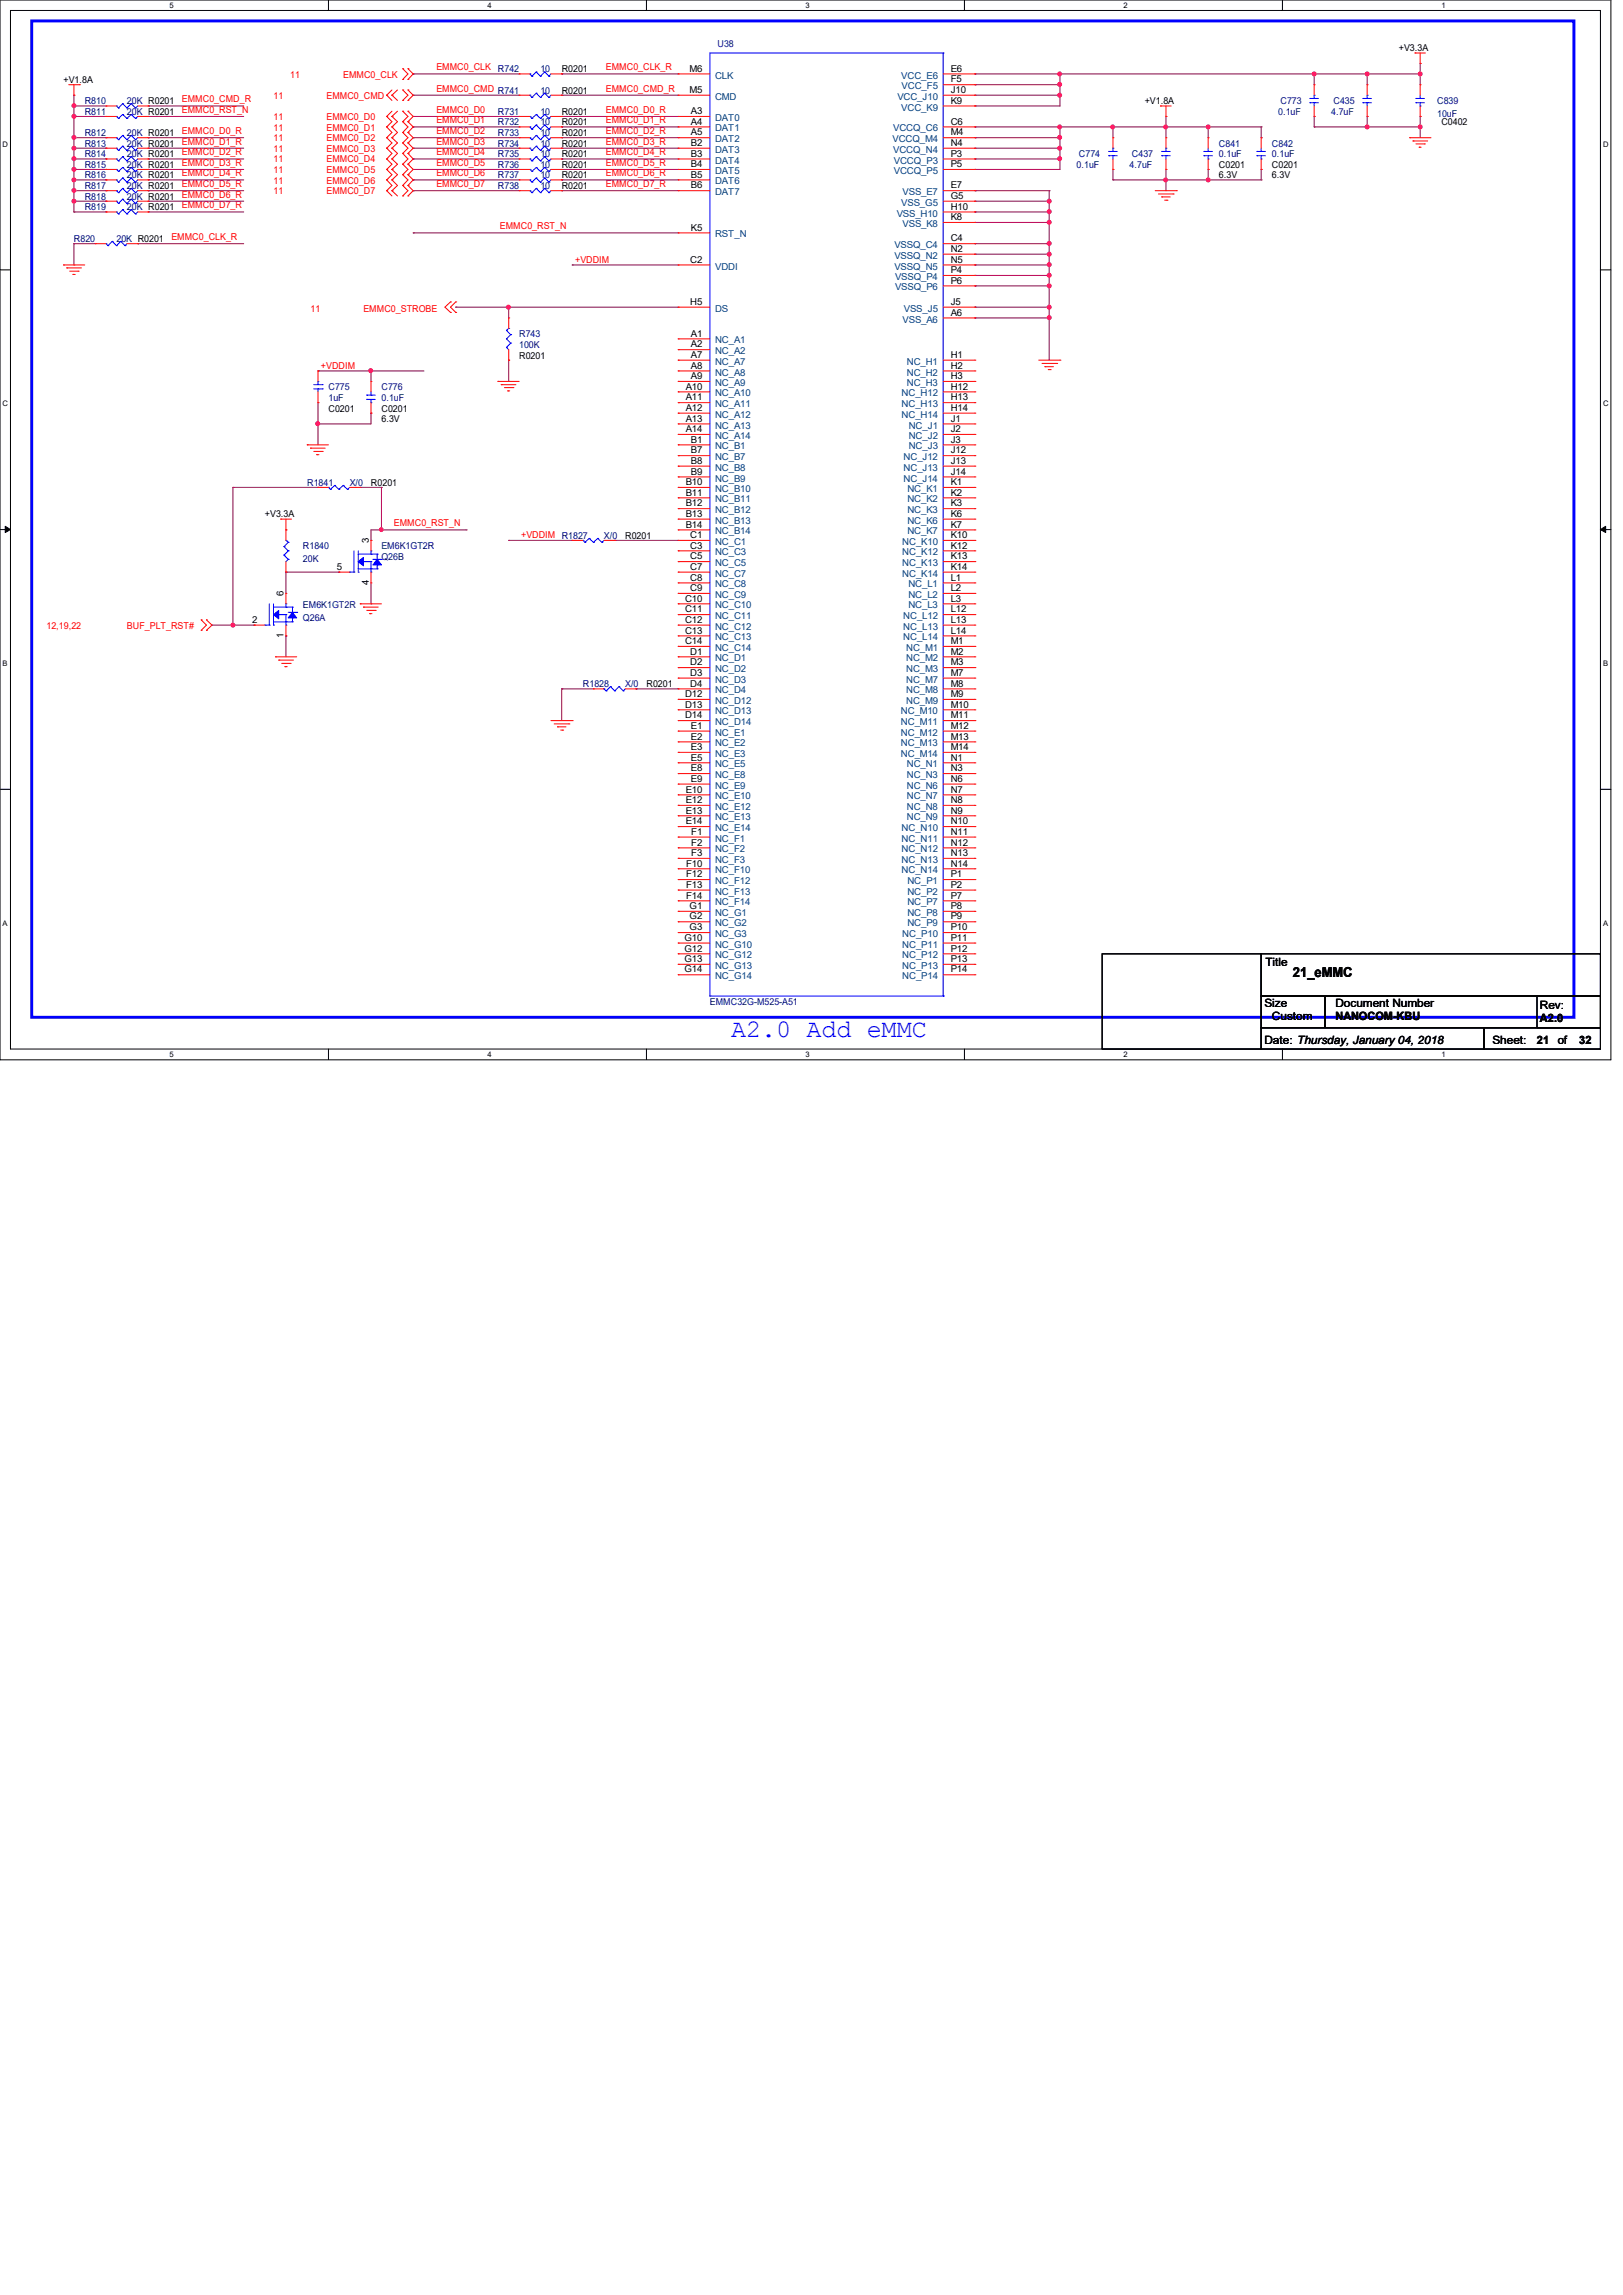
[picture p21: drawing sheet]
<svg xmlns="http://www.w3.org/2000/svg" width="210mm" height="297mm" viewBox="0 0 210 297" stroke-linecap="round" stroke-linejoin="round" font-family="sans-serif">
<defs><g id="words">
<text font-size="3.3" fill="#00f" x="94.6" y="134.2">A2.0 Add eMMC</text>
<text font-size="1.8" x="167.3" y="126.5">21_eMMC</text>
<g font-size="1.5">
<text x="163.7" y="125.1">Title</text>
<text x="163.6" y="130.3">Size</text>
<text x="172.8" y="130.3">Document Number</text>
<text x="199.3" y="130.6">Rev:</text>
<text x="163.6" y="135.1">Date: Thursday, January 04, 2018</text>
<text x="164.6" y="132">Custom</text>
<text x="172.8" y="132">NANOCOM-KBU</text>
<text x="193.1" y="135.1">Sheet:</text>
<text x="198.9" y="135.1">21</text>
<text x="199.3" y="132.2">A2.0</text>
<text x="201.6" y="135.1">of</text>
<text x="204.3" y="135.1">32</text>
</g>
<g font-size="1.2">
<text x="8.2" y="10.7">+V1.8A</text>
<text x="72.7" y="9.4">R0201</text>
<text x="89.2" y="9.3">M6</text>
<text x="123" y="9.3">E6</text>
<text x="123" y="10.7">F5</text>
<text x="181" y="6.6">+V3.3A</text>
<text x="72.7" y="14.9">R0201</text>
<text x="72.7" y="12.1">R0201</text>
<text x="72.7" y="16.2">R0201</text>
<text x="72.7" y="17.6">R0201</text>
<text x="89.2" y="12">M5</text>
<text x="89.4" y="17.5">A5</text>
<text x="89.4" y="16.1">A4</text>
<text x="89.4" y="14.8">A3</text>
<text x="123" y="12">J10</text>
<text x="123" y="13.4">K9</text>
<text x="123" y="16.1">C6</text>
<text x="123" y="17.5">M4</text>
<text x="148.1" y="13.5">+V1.8A</text>
<text x="186.5" y="16.2">C0402</text>
<text x="72.7" y="19">R0201</text>
<text x="72.7" y="20.3">R0201</text>
<text x="72.7" y="21.7">R0201</text>
<text x="72.7" y="23.1">R0201</text>
<text x="89.4" y="23">B5</text>
<text x="89.4" y="21.6">B4</text>
<text x="89.4" y="20.3">B3</text>
<text x="89.4" y="18.9">B2</text>
<text x="123" y="18.9">N4</text>
<text x="123" y="20.3">P3</text>
<text x="123" y="21.6">P5</text>
<text x="157.7" y="21.7">C0201</text>
<text x="157.7" y="23.1">6.3V</text>
<text x="164.6" y="21.7">C0201</text>
<text x="164.6" y="23.1">6.3V</text>
<text x="72.7" y="24.4">R0201</text>
<text x="89.4" y="24.4">B6</text>
<text x="89.4" y="29.8">K5</text>
<text x="123" y="24.4">E7</text>
<text x="123" y="25.7">G5</text>
<text x="123" y="27.1">H10</text>
<text x="123" y="28.5">K8</text>
<text x="89.3" y="34">C2</text>
<text x="123" y="31.2">C4</text>
<text x="123" y="32.6">N2</text>
<text x="123" y="34">N5</text>
<text x="123" y="35.3">P4</text>
<text x="89.3" y="39.5">H5</text>
<text x="123" y="40.9">A6</text>
<text x="123" y="36.7">P6</text>
<text x="123" y="39.5">J5</text>
<text x="67.2" y="46.4">R0201</text>
<text x="89.4" y="43.6">A1</text>
<text x="89.4" y="45">A2</text>
<text x="89.4" y="46.3">A7</text>
<text x="89.4" y="47.7">A8</text>
<text x="123" y="47.7">H2</text>
<text x="123" y="46.3">H1</text>
<text x="42.5" y="53.3">C0201</text>
<text x="49.4" y="53.3">C0201</text>
<text x="88.7" y="50.4">A10</text>
<text x="88.7" y="51.8">A11</text>
<text x="88.7" y="53.2">A12</text>
<text x="89.4" y="49.1">A9</text>
<text x="123" y="53.2">H14</text>
<text x="123" y="51.8">H13</text>
<text x="123" y="50.4">H12</text>
<text x="123" y="49.1">H3</text>
<text x="49.4" y="54.6">6.3V</text>
<text x="88.7" y="54.6">A13</text>
<text x="88.7" y="55.9">A14</text>
<text x="89.4" y="57.3">B1</text>
<text x="89.4" y="58.7">B7</text>
<text x="123" y="58.7">J12</text>
<text x="123" y="57.3">J3</text>
<text x="123" y="55.9">J2</text>
<text x="123" y="54.6">J1</text>
<text x="48" y="62.9">R0201</text>
<text x="88.7" y="62.8">B10</text>
<text x="88.7" y="64.1">B11</text>
<text x="88.7" y="65.5">B12</text>
<text x="89.4" y="60">B8</text>
<text x="89.4" y="61.4">B9</text>
<text x="123" y="65.5">K3</text>
<text x="123" y="64.1">K2</text>
<text x="123" y="62.8">K1</text>
<text x="123" y="61.4">J14</text>
<text x="123" y="60">J13</text>
<text x="34.3" y="67">+V3.3A</text>
<text x="47.7" y="70.3" transform="rotate(-90 47.7 70.3)">3</text>
<text x="80.9" y="69.7">R0201</text>
<text x="88.7" y="66.9">B13</text>
<text x="88.7" y="68.3">B14</text>
<text x="89.3" y="69.6">C1</text>
<text x="89.3" y="71">C3</text>
<text x="123" y="71">K12</text>
<text x="123" y="69.6">K10</text>
<text x="123" y="68.3">K7</text>
<text x="123" y="66.9">K6</text>
<text x="36.7" y="77.2" transform="rotate(-90 36.7 77.2)">6</text>
<text x="43.6" y="73.7">5</text>
<text x="47.7" y="75.7" transform="rotate(-90 47.7 75.7)">4</text>
<text x="88.6" y="77.9">C10</text>
<text x="89.3" y="72.4">C5</text>
<text x="89.3" y="73.7">C7</text>
<text x="89.3" y="75.1">C8</text>
<text x="89.3" y="76.5">C9</text>
<text x="123" y="77.9">L3</text>
<text x="123" y="76.5">L2</text>
<text x="123" y="75.1">L1</text>
<text x="123" y="73.7">K14</text>
<text x="123" y="72.4">K13</text>
<text x="32.6" y="80.6">2</text>
<text x="36.7" y="82.5" transform="rotate(-90 36.7 82.5)">1</text>
<text x="88.6" y="79.2">C11</text>
<text x="88.6" y="80.6">C12</text>
<text x="88.6" y="82">C13</text>
<text x="88.6" y="83.4">C14</text>
<text x="123" y="83.4">M1</text>
<text x="123" y="82">L14</text>
<text x="123" y="80.6">L13</text>
<text x="123" y="79.2">L12</text>
<text x="83.6" y="88.9">R0201</text>
<text x="89.3" y="84.7">D1</text>
<text x="89.3" y="86.1">D2</text>
<text x="89.3" y="87.5">D3</text>
<text x="89.3" y="88.9">D4</text>
<text x="123" y="88.9">M8</text>
<text x="123" y="87.5">M7</text>
<text x="123" y="86.1">M3</text>
<text x="123" y="84.7">M2</text>
<text x="88.6" y="90.2">D12</text>
<text x="88.6" y="91.6">D13</text>
<text x="88.6" y="93">D14</text>
<text x="89.4" y="94.3">E1</text>
<text x="89.4" y="95.7">E2</text>
<text x="123" y="95.7">M13</text>
<text x="123" y="94.3">M12</text>
<text x="123" y="93">M11</text>
<text x="123" y="91.6">M10</text>
<text x="123" y="90.2">M9</text>
<text x="89.4" y="97.1">E3</text>
<text x="89.4" y="98.4">E5</text>
<text x="89.4" y="99.8">E8</text>
<text x="89.4" y="101.2">E9</text>
<text x="123" y="101.2">N6</text>
<text x="123" y="99.8">N3</text>
<text x="123" y="98.4">N1</text>
<text x="123" y="97.1">M14</text>
<text x="88.7" y="102.6">E10</text>
<text x="88.7" y="103.9">E12</text>
<text x="88.7" y="105.3">E13</text>
<text x="88.7" y="106.7">E14</text>
<text x="123" y="106.7">N10</text>
<text x="123" y="105.3">N9</text>
<text x="123" y="103.9">N8</text>
<text x="123" y="102.6">N7</text>
<text x="88.8" y="112.1">F10</text>
<text x="88.8" y="113.5">F12</text>
<text x="89.4" y="108">F1</text>
<text x="89.4" y="109.4">F2</text>
<text x="89.4" y="110.8">F3</text>
<text x="123" y="113.5">P1</text>
<text x="123" y="112.1">N14</text>
<text x="123" y="110.8">N13</text>
<text x="123" y="109.4">N12</text>
<text x="123" y="108">N11</text>
<text x="88.8" y="114.9">F13</text>
<text x="88.8" y="116.3">F14</text>
<text x="89.2" y="117.6">G1</text>
<text x="89.2" y="119">G2</text>
<text x="123" y="119">P9</text>
<text x="123" y="117.6">P8</text>
<text x="123" y="116.3">P7</text>
<text x="123" y="114.9">P2</text>
<text x="88.6" y="121.7">G10</text>
<text x="88.6" y="123.1">G12</text>
<text x="88.6" y="124.5">G13</text>
<text x="88.6" y="125.9">G14</text>
<text x="89.2" y="120.4">G3</text>
<text x="123" y="125.9">P14</text>
<text x="123" y="124.5">P13</text>
<text x="123" y="123.1">P12</text>
<text x="123" y="121.7">P11</text>
<text x="123" y="120.4">P10</text>
</g>
<g font-size="1.2" fill="#f00">
<text x="37.5" y="10">11</text>
<text x="44.4" y="10">EMMC0_CLK</text>
<text x="56.5" y="11.9">EMMC0_CMD R741</text>
<text x="56.5" y="9.1">EMMC0_CLK</text>
<text x="78.4" y="11.9">EMMC0_CMD_R</text>
<text x="78.4" y="9.1">EMMC0_CLK_R</text>
<text x="23.5" y="13.3">EMMC0_CMD_R</text>
<text x="23.5" y="14.6">EMMC0_RST_N</text>
<text x="23.5" y="17.4">EMMC0_D0_R</text>
<text x="35.4" y="15.5">11</text>
<text x="35.4" y="16.9">11</text>
<text x="35.4" y="12.8">11</text>
<text x="42.2" y="15.5">EMMC0_D0</text>
<text x="42.2" y="16.9">EMMC0_D1</text>
<text x="42.2" y="12.8">EMMC0_CMD</text>
<text x="56.5" y="17.4">EMMC0_D2</text>
<text x="56.5" y="14.6">EMMC0_D0</text>
<text x="56.5" y="16">EMMC0_D1</text>
<text x="78.4" y="14.6">EMMC0_D0_R</text>
<text x="78.4" y="17.4">EMMC0_D2_R</text>
<text x="78.4" y="16">EMMC0_D1_R</text>
<text x="23.5" y="18.7">EMMC0_D1_R</text>
<text x="23.5" y="22.8">EMMC0_D4_R</text>
<text x="23.5" y="20.1">EMMC0_D2_R</text>
<text x="23.5" y="21.5">EMMC0_D3_R</text>
<text x="35.4" y="18.3">11</text>
<text x="35.4" y="19.6">11</text>
<text x="35.4" y="21">11</text>
<text x="35.4" y="22.4">11</text>
<text x="35.4" y="23.7">11</text>
<text x="42.2" y="18.3">EMMC0_D2</text>
<text x="42.2" y="19.6">EMMC0_D3</text>
<text x="42.2" y="21">EMMC0_D4</text>
<text x="42.2" y="22.4">EMMC0_D5</text>
<text x="42.2" y="23.7">EMMC0_D6</text>
<text x="56.5" y="18.7">EMMC0_D3</text>
<text x="56.5" y="22.8">EMMC0_D6</text>
<text x="56.5" y="20.1">EMMC0_D4</text>
<text x="56.5" y="21.5">EMMC0_D5</text>
<text x="78.4" y="21.5">EMMC0_D5_R</text>
<text x="78.4" y="20.1">EMMC0_D4_R</text>
<text x="78.4" y="18.7">EMMC0_D3_R</text>
<text x="78.4" y="22.8">EMMC0_D6_R</text>
<text x="23.5" y="24.2">EMMC0_D5_R</text>
<text x="23.5" y="27">EMMC0_D7_R</text>
<text x="23.5" y="25.6">EMMC0_D6_R</text>
<text x="35.4" y="25.1">11</text>
<text x="42.2" y="25.1">EMMC0_D7</text>
<text x="56.5" y="24.2">EMMC0_D7</text>
<text x="64.7" y="29.7">EMMC0_RST_N</text>
<text x="78.4" y="24.2">EMMC0_D7_R</text>
<text x="22.2" y="31.1">EMMC0_CLK_R</text>
<text x="74.4" y="34">+VDDIM</text>
<text x="40.2" y="40.3">11</text>
<text x="47" y="40.3">EMMC0_STROBE</text>
<text x="41.5" y="47.8">+VDDIM</text>
<text x="51" y="68.1">EMMC0_RST_N</text>
<text x="67.4" y="69.7">+VDDIM R1827</text>
<text x="6" y="81.4">12,19,22</text>
<text x="16.4" y="81.4">BUF_PLT_RST#</text>
</g>
<g font-size="1.2" fill="#000080">
<text x="64.4" y="9.4">R742</text>
<text x="69.9" y="9.4">10</text>
<text x="92.8" y="6.1">U38</text>
<text x="11" y="13.5">R810</text>
<text x="11" y="17.6">R812</text>
<text x="11" y="14.9">R811</text>
<text x="16.4" y="13.5">20K R0201</text>
<text x="16.4" y="17.6">20K R0201</text>
<text x="16.4" y="14.9">20K R0201</text>
<text x="64.4" y="14.9">R731</text>
<text x="64.4" y="16.2">R732</text>
<text x="64.4" y="17.6">R733</text>
<text x="69.9" y="14.9">10</text>
<text x="69.9" y="12.1">10</text>
<text x="69.9" y="16.2">10</text>
<text x="69.9" y="17.6">10</text>
<text x="165.4" y="14.9">0.1uF</text>
<text x="165.7" y="13.5">C773</text>
<text x="172.2" y="14.9">4.7uF</text>
<text x="172.5" y="13.5">C435</text>
<text x="186" y="13.5">C839</text>
<text x="186" y="15.1">10uF</text>
<text x="11" y="20.3">R814</text>
<text x="11" y="23.1">R816</text>
<text x="11" y="19">R813</text>
<text x="11" y="21.7">R815</text>
<text x="16.4" y="20.3">20K R0201</text>
<text x="16.4" y="23.1">20K R0201</text>
<text x="16.4" y="19">20K R0201</text>
<text x="16.4" y="21.7">20K R0201</text>
<text x="64.4" y="19">R734</text>
<text x="64.4" y="20.3">R735</text>
<text x="64.4" y="21.7">R736</text>
<text x="64.4" y="23.1">R737</text>
<text x="69.9" y="19">10</text>
<text x="69.9" y="20.3">10</text>
<text x="69.9" y="21.7">10</text>
<text x="69.9" y="23.1">10</text>
<text x="139.3" y="21.7">0.1uF</text>
<text x="139.6" y="20.3">C774</text>
<text x="146.2" y="21.7">4.7uF</text>
<text x="146.5" y="20.3">C437</text>
<text x="157.7" y="19">C841</text>
<text x="157.7" y="20.3">0.1uF</text>
<text x="164.6" y="19">C842</text>
<text x="164.6" y="20.3">0.1uF</text>
<text x="11" y="24.4">R817</text>
<text x="11" y="27.2">R819</text>
<text x="11" y="25.8">R818</text>
<text x="16.4" y="24.4">20K R0201</text>
<text x="16.4" y="27.2">20K R0201</text>
<text x="16.4" y="25.8">20K R0201</text>
<text x="64.4" y="24.4">R738</text>
<text x="69.9" y="24.4">10</text>
<text x="9.6" y="31.3">R820</text>
<text x="15.1" y="31.3">20K R0201</text>
<text x="67.2" y="43.6">R743</text>
<text x="67.2" y="45">100K</text>
<text x="42.5" y="50.5">C775</text>
<text x="42.5" y="51.9">1uF</text>
<text x="49.4" y="50.5">C776</text>
<text x="49.4" y="51.9">0.1uF</text>
<text x="39.8" y="62.9">R1841</text>
<text x="45.3" y="62.9">X/0</text>
<text x="39.2" y="71.1">R1840</text>
<text x="49.4" y="71.1">EM6K1GT2R</text>
<text x="78.2" y="69.7">X/0</text>
<text x="39.2" y="72.7">20K</text>
<text x="49.4" y="72.4">Q26B</text>
<text x="39.2" y="80.4">Q26A</text>
<text x="39.2" y="78.7">EM6K1GT2R</text>
<text x="75.4" y="88.9">R1828</text>
<text x="80.9" y="88.9">X/0</text>
<text x="91.9" y="130">EMMC32G-M525-A51</text>
</g>
<g font-size="1.2" fill="#004080">
<text x="92.5" y="10.2">CLK</text>
<text x="116.6" y="10.2">VCC_E6</text>
<text x="116.7" y="11.6">VCC_F5</text>
<text x="92.5" y="17">DAT1</text>
<text x="92.5" y="15.7">DAT0</text>
<text x="92.5" y="12.9">CMD</text>
<text x="115.6" y="17">VCCQ_C6</text>
<text x="116.1" y="12.9">VCC_J10</text>
<text x="116.6" y="14.3">VCC_K9</text>
<text x="92.5" y="23.9">DAT6</text>
<text x="92.5" y="22.5">DAT5</text>
<text x="92.5" y="21.2">DAT4</text>
<text x="92.5" y="19.8">DAT3</text>
<text x="92.5" y="18.4">DAT2</text>
<text x="115.5" y="18.4">VCCQ_M4</text>
<text x="115.6" y="19.8">VCCQ_N4</text>
<text x="115.7" y="21.2">VCCQ_P3</text>
<text x="115.7" y="22.5">VCCQ_P5</text>
<text x="92.5" y="25.3">DAT7</text>
<text x="116" y="28">VSS_H10</text>
<text x="116.6" y="26.6">VSS_G5</text>
<text x="116.8" y="25.3">VSS_E7</text>
<text x="116.8" y="29.4">VSS_K8</text>
<text x="92.5" y="34.9">VDDI</text>
<text x="92.5" y="30.7">RST_N</text>
<text x="115.7" y="32.1">VSSQ_C4</text>
<text x="115.7" y="33.5">VSSQ_N2</text>
<text x="115.7" y="34.9">VSSQ_N5</text>
<text x="92.5" y="40.3">DS</text>
<text x="115.8" y="36.2">VSSQ_P4</text>
<text x="115.8" y="37.6">VSSQ_P6</text>
<text x="116.8" y="41.7">VSS_A6</text>
<text x="117" y="40.3">VSS_J5</text>
<text x="92.5" y="44.4">NC_A1</text>
<text x="92.5" y="45.8">NC_A2</text>
<text x="92.5" y="47.2">NC_A7</text>
<text x="117.3" y="47.2">NC_H1</text>
<text x="92.5" y="48.6">NC_A8</text>
<text x="92.5" y="50">NC_A9</text>
<text x="92.5" y="51.3">NC_A10</text>
<text x="92.5" y="52.7">NC_A11</text>
<text x="116.7" y="52.7">NC_H13</text>
<text x="116.7" y="51.3">NC_H12</text>
<text x="117.3" y="50">NC_H3</text>
<text x="117.3" y="48.6">NC_H2</text>
<text x="92.5" y="54.1">NC_A12</text>
<text x="92.5" y="55.5">NC_A13</text>
<text x="92.5" y="56.8">NC_A14</text>
<text x="92.5" y="58.2">NC_B1</text>
<text x="92.5" y="59.6">NC_B7</text>
<text x="116.7" y="54.1">NC_H14</text>
<text x="116.9" y="59.6">NC_J12</text>
<text x="117.6" y="58.2">NC_J3</text>
<text x="117.6" y="56.8">NC_J2</text>
<text x="117.6" y="55.5">NC_J1</text>
<text x="92.5" y="60.9">NC_B8</text>
<text x="92.5" y="62.3">NC_B9</text>
<text x="92.5" y="63.7">NC_B10</text>
<text x="92.5" y="65">NC_B11</text>
<text x="116.9" y="62.3">NC_J14</text>
<text x="116.9" y="60.9">NC_J13</text>
<text x="117.4" y="65">NC_K2</text>
<text x="117.4" y="63.7">NC_K1</text>
<text x="92.5" y="66.4">NC_B12</text>
<text x="92.5" y="67.8">NC_B13</text>
<text x="92.5" y="69.2">NC_B14</text>
<text x="92.5" y="70.5">NC_C1</text>
<text x="92.5" y="71.9">NC_C3</text>
<text x="116.8" y="71.9">NC_K12</text>
<text x="116.8" y="70.5">NC_K10</text>
<text x="117.4" y="69.2">NC_K7</text>
<text x="117.4" y="67.8">NC_K6</text>
<text x="117.4" y="66.4">NC_K3</text>
<text x="92.5" y="73.3">NC_C5</text>
<text x="92.5" y="74.6">NC_C7</text>
<text x="92.5" y="76">NC_C8</text>
<text x="92.5" y="77.4">NC_C9</text>
<text x="116.8" y="74.6">NC_K14</text>
<text x="116.8" y="73.3">NC_K13</text>
<text x="117.6" y="77.4">NC_L2</text>
<text x="117.6" y="76">NC_L1</text>
<text x="92.5" y="78.7">NC_C10</text>
<text x="92.5" y="80.1">NC_C11</text>
<text x="92.5" y="81.5">NC_C12</text>
<text x="92.5" y="82.9">NC_C13</text>
<text x="116.9" y="82.9">NC_L14</text>
<text x="116.9" y="81.5">NC_L13</text>
<text x="116.9" y="80.1">NC_L12</text>
<text x="117.6" y="78.7">NC_L3</text>
<text x="92.5" y="84.2">NC_C14</text>
<text x="92.5" y="85.6">NC_D1</text>
<text x="92.5" y="87">NC_D2</text>
<text x="92.5" y="88.3">NC_D3</text>
<text x="92.5" y="89.7">NC_D4</text>
<text x="117.3" y="89.7">NC_M8</text>
<text x="117.3" y="88.3">NC_M7</text>
<text x="117.3" y="87">NC_M3</text>
<text x="117.3" y="85.6">NC_M2</text>
<text x="117.3" y="84.2">NC_M1</text>
<text x="92.5" y="91.1">NC_D12</text>
<text x="92.5" y="92.5">NC_D13</text>
<text x="92.5" y="93.9">NC_D14</text>
<text x="92.5" y="95.2">NC_E1</text>
<text x="116.6" y="95.2">NC_M12</text>
<text x="116.6" y="93.9">NC_M11</text>
<text x="116.6" y="92.5">NC_M10</text>
<text x="117.3" y="91.1">NC_M9</text>
<text x="92.5" y="96.6">NC_E2</text>
<text x="92.5" y="98">NC_E3</text>
<text x="92.5" y="99.3">NC_E5</text>
<text x="92.5" y="100.7">NC_E8</text>
<text x="116.6" y="98">NC_M14</text>
<text x="116.6" y="96.6">NC_M13</text>
<text x="117.3" y="100.7">NC_N3</text>
<text x="117.3" y="99.3">NC_N1</text>
<text x="92.5" y="102.1">NC_E9</text>
<text x="92.5" y="103.5">NC_E10</text>
<text x="92.5" y="104.8">NC_E12</text>
<text x="92.5" y="106.2">NC_E13</text>
<text x="92.5" y="107.6">NC_E14</text>
<text x="116.7" y="107.6">NC_N10</text>
<text x="117.3" y="106.2">NC_N9</text>
<text x="117.3" y="104.8">NC_N8</text>
<text x="117.3" y="103.5">NC_N7</text>
<text x="117.3" y="102.1">NC_N6</text>
<text x="92.5" y="108.9">NC_F1</text>
<text x="92.5" y="110.3">NC_F2</text>
<text x="92.5" y="111.7">NC_F3</text>
<text x="92.5" y="113">NC_F10</text>
<text x="116.7" y="113">NC_N14</text>
<text x="116.7" y="111.7">NC_N13</text>
<text x="116.7" y="110.3">NC_N12</text>
<text x="116.7" y="108.9">NC_N11</text>
<text x="92.5" y="114.4">NC_F12</text>
<text x="92.5" y="115.8">NC_F13</text>
<text x="92.5" y="117.2">NC_F14</text>
<text x="92.5" y="118.5">NC_G1</text>
<text x="92.5" y="119.9">NC_G2</text>
<text x="117.4" y="119.9">NC_P9</text>
<text x="117.4" y="118.5">NC_P8</text>
<text x="117.4" y="117.2">NC_P7</text>
<text x="117.4" y="115.8">NC_P2</text>
<text x="117.4" y="114.4">NC_P1</text>
<text x="92.5" y="121.3">NC_G3</text>
<text x="92.5" y="122.6">NC_G10</text>
<text x="92.5" y="124">NC_G12</text>
<text x="92.5" y="125.4">NC_G13</text>
<text x="116.8" y="125.4">NC_P13</text>
<text x="116.8" y="124">NC_P12</text>
<text x="116.8" y="122.6">NC_P11</text>
<text x="116.8" y="121.3">NC_P10</text>
<text x="92.5" y="126.7">NC_G14</text>
<text x="116.8" y="126.7">NC_P14</text>
</g>
<g font-size="1">
<text x="21.9" y="1">5</text>
<text x="63.1" y="1">4</text>
<text x="104.2" y="1">3</text>
<text x="145.4" y="1">2</text>
<text x="186.5" y="1">1</text>
<text x=".3" y="19">D</text>
<text x="207.4" y="19">D</text>
<text x=".3" y="52.6">C</text>
<text x="207.4" y="52.6">C</text>
<text x=".3" y="86.2">B</text>
<text x="207.4" y="86.2">B</text>
<text x=".3" y="119.8">A</text>
<text x="207.4" y="119.8">A</text>
<text x="21.9" y="136.8">5</text>
<text x="63.1" y="136.8">4</text>
<text x="104.2" y="136.8">3</text>
<text x="145.4" y="136.8">2</text>
<text x="186.5" y="136.8">1</text>
</g>
</g></defs>
<path d="M0 0h208.4v137.2h-208.4zM1.4 1.4h205.7v134.4h-205.7z" fill="none" stroke="#000" stroke-width=".13"/>
<g fill="#fff">
<path d="M21.9 .1h.6v1.1h-.6z"/>
<path d="M21.9 135.9h.6v1.1h-.6z"/>
</g>
<path d="M42.5 0v1.4M42.5 135.8v1.3" fill="none" stroke="#000" stroke-width=".13"/>
<g fill="#fff">
<path d="M63.1 .1h.5v1.1h-.5z"/>
<path d="M63.1 135.9h.5v1.1h-.5z"/>
</g>
<path d="M83.7 0v1.4M83.7 135.8v1.3" fill="none" stroke="#000" stroke-width=".13"/>
<g fill="#fff">
<path d="M104.2 .1h.6v1.1h-.6z"/>
<path d="M104.2 135.9h.6v1.1h-.6z"/>
</g>
<path d="M124.8 0v1.4M124.8 135.8v1.3" fill="none" stroke="#000" stroke-width=".13"/>
<g fill="#fff">
<path d="M145.4 .1h.5v1.1h-.5z"/>
<path d="M145.4 135.9h.5v1.1h-.5z"/>
</g>
<path d="M165.9 0v1.4M165.9 135.8v1.3" fill="none" stroke="#000" stroke-width=".13"/>
<g fill="#fff">
<path d="M186.5 .1h.6v1.1h-.6z"/>
<path d="M186.5 135.9h.6v1.1h-.6z"/>
<path d="M.3 18.1h.8v1.1h-.8z"/>
<path d="M207.4 18.1h.8v1.1h-.8z"/>
<path d="M.3 51.7h.8v1.1h-.8z"/>
<path d="M207.4 51.7h.8v1.1h-.8z"/>
</g>
<path d="M0 34.9h1.4M207.1 34.9h1.3" fill="none" stroke="#000" stroke-width=".13"/>
<g fill="#fff">
<path d="M.3 85.3h.7v1.1h-.7z"/>
<path d="M207.4 85.3h.7v1.1h-.7z"/>
</g>
<path d="M0 68.5h1.4M207.1 68.5h1.3" fill="none" stroke="#000" stroke-width=".13"/>
<path d="M.7 68.1l.7 .4-.7 .4zM207.1 68.5l.7-.4v.8z" fill="#000" stroke="#000" stroke-width=".13"/>
<g fill="#fff">
<path d="M.3 118.9h.7v1.1h-.7z"/>
<path d="M207.4 118.9h.7v1.1h-.7z"/>
</g>
<path d="M0 102.2h1.4M207.1 102.2h1.3M142.6 123.4h20.6v12.4h-20.6zM163.2 128.9h8.2v4.1h-8.2zM163.2 133h28.8v2.8h-28.8zM163.2 123.4h43.9v5.5h-43.9zM171.4 128.9h35.7v4.1h-35.7zM192 133h15.1v2.8h-15.1zM198.9 128.9h8.2v4.1h-8.2z" fill="none" stroke="#000" stroke-width=".13"/>
<path d="M4.1 2.7h199.6v129h-199.6z" fill="none" stroke="#00f" stroke-width=".38"/>
<g fill="none" stroke="#800040" stroke-width=".13">
<path d="M9.6 12.3h.1M9.6 13.7h.1M9.6 15.1h.1M9.6 17.8h.1M9.6 19.2h.1M9.6 17.8h4.1M9.6 19.2h4.1M9.6 15.1h4.1M9.6 12.3v15.1M9.6 13.7h4.1M13.7 17.8h.1M13.7 19.2h.1"/>
<path d="M19.2 13.7h.1M19.2 15.1h.1M19.2 19.2h.1M19.2 17.8h.1M19.2 17.8h12.3M19.2 19.2h12.3M19.2 15.1h12.3M19.2 13.7h12.3M53.5 17.8h.1M53.5 19.2h.1M53.5 15.1h.1M53.5 16.4h.1"/>
<path d="M53.5 12.3h.1M53.5 9.6h.1M53.5 17.8h13.7M53.5 19.2h13.7M53.5 15.1h13.7M53.5 16.4h13.7M53.5 9.6h13.7M53.5 12.3h13.7M72.7 15.1h.1M72.7 17.8h.1M72.7 16.4h.1M72.7 19.2h.1"/>
<path d="M72.7 12.3h.1M72.7 9.6h.1M72.7 17.8h15.1M72.7 19.2h15.1M72.7 15.1h15.1M72.7 16.4h15.1M72.7 9.6h15.1M72.7 12.3h15.1M126.2 16.4h.1M126.2 19.2h.1M126.2 11h.1M126.2 12.3h.1"/>
<path d="M126.2 13.7h.1M126.2 17.8h.1M126.2 9.6h.1M126.2 17.8h11M126.2 19.2h11M126.2 16.4h37M126.2 9.6h57.6M126.2 12.3h11M126.2 11h11M137.2 16.4h.1M137.2 19.2h.1M137.2 9.6h.1"/>
<path d="M137.2 17.8h.1M137.2 11h.1M137.2 12.3h.1M137.2 16.4v5.5h-11M137.2 9.6v4.1h-11M144 16.4h.1M144 16.4v1.4M150.9 15.1h.1M150.9 16.4h.1M150.9 15.1v2.7M156.3 16.4h.1M156.3 16.4v1.4"/>
<path d="M163.2 17.8h.1M163.2 16.4h.1M163.2 16.4v1.4M170.1 9.6h.1M170.1 15.1h.1M170.1 16.4h.1M170.1 16.4h13.7M170.1 9.6v1.4M170.1 15.1v1.3M176.9 9.6h.1M176.9 15.1h.1M176.9 16.4h.1"/>
<path d="M176.9 9.6v1.4M176.9 15.1v1.3M183.8 15.1h.1M183.8 16.4h.1M183.8 9.6h.1M183.8 8.2h.1M183.8 8.2v2.8M183.8 15.1v2.7M9.6 20.6h.1M9.6 21.9h.1M9.6 23.3h.1M9.6 24.7h.1"/>
<path d="M9.6 26h.1M9.6 27.4h.1M9.6 31.5h.1M9.6 34.3h.1M9.6 23.3h4.1M9.6 24.7h4.1M9.6 20.6h4.1M9.6 21.9h4.1M9.6 31.5v2.8M9.6 26h4.1M9.6 27.4h4.1M9.6 31.5h2.7"/>
<path d="M13.7 20.6h.1M13.7 21.9h.1M13.7 23.3h.1M13.7 24.7h.1M13.7 26h.1M13.7 27.4h.1M17.8 31.5h.1M17.8 31.5h13.7M19.2 24.7h.1M19.2 27.4h.1M19.2 23.3h.1M19.2 20.6h.1"/>
<path d="M19.2 21.9h.1M19.2 26h.1M19.2 23.3h12.3M19.2 24.7h12.3M19.2 20.6h12.3M19.2 21.9h12.3M19.2 26h12.3M19.2 27.4h12.3M53.5 23.3h.1M53.5 24.7h.1M53.5 20.6h.1M53.5 21.9h.1"/>
<path d="M53.5 30.1h.1M53.5 23.3h13.7M53.5 24.7h13.7M53.5 20.6h13.7M53.5 21.9h13.7M53.5 30.1h34.3M59 39.8h.1M59 39.8h28.8M65.8 39.8h.1M65.8 39.8v1.3M72.7 21.9h.1M72.7 20.6h.1"/>
<path d="M72.7 24.7h.1M72.7 23.3h.1M72.7 23.3h15.1M72.7 24.7h15.1M72.7 20.6h15.1M72.7 21.9h15.1M74 34.3h.1M74 34.3h13.8M126.2 39.8h.1M126.2 20.6h.1M126.2 21.9h.1M126.2 24.7h.1"/>
<path d="M126.2 26h.1M126.2 27.4h.1M126.2 28.8h.1M126.2 31.5h.1M126.2 32.9h.1M126.2 34.3h.1M126.2 35.6h.1M126.2 37h.1M126.2 39.8h9.6M126.2 34.3h9.6M126.2 24.7h9.6M126.2 20.6h11"/>
<path d="M126.2 26h9.6M126.2 27.4h9.6M126.2 28.8h9.6M126.2 31.5h9.6M126.2 32.9h9.6M126.2 35.6h9.6M126.2 37h9.6M135.8 37h.1M135.8 28.8h.1M135.8 35.6h.1M135.8 24.7h.1M135.8 26h.1"/>
<path d="M135.8 27.4h.1M135.8 31.5h.1M135.8 32.9h.1M135.8 34.3h.1M135.8 39.8h.1M135.8 24.7v21.9M137.2 20.6h.1M144 23.3h.1M144 21.9h.1M144 23.3h19.2M144 21.9v1.4M150.9 21.9h.1"/>
<path d="M150.9 23.3h.1M150.9 21.9v2.8M156.3 23.3h.1M156.3 21.9h.1M156.3 21.9v1.4M163.2 23.3h.1M163.2 21.9h.1M163.2 21.9v1.4M41.1 54.9h.1M41.1 52.1h.1M41.1 48h.1M41.1 52.1v5.5"/>
<path d="M41.1 48h13.8M48 48h.1M48 53.5h.1M48 48v1.4M48 53.5v1.4h-6.9M65.8 46.6h.1M65.8 46.6v2.8M126.2 41.1h.1M126.2 41.1h9.6M135.8 41.1h.1M30.1 63.1h.1M30.1 63.1v17.8"/>
<path d="M30.1 63.1h11M37 74h.1M37 74v2.8M37 74h6.9M41.1 63.1h.1M43.9 74h.1M46.6 63.1h2.8M48 78.1h.1M48 69.9h.1M48 75.4v2.7M49.4 68.6h.1M49.4 63.1h.1"/>
<path d="M49.4 63.1v5.5M60.3 68.6h.1M60.3 68.6h-12.3v1.3M65.8 69.9h.1M65.8 69.9h8.2M79.5 69.9h.1M79.5 69.9h8.3M27.4 80.9h5.5M30.1 80.9h.1M32.9 80.9h.1M37 82.3h.1M37 82.3v2.7"/>
<path d="M72.7 89.2h.1M72.7 89.2h4.1M72.7 89.2v4.1M82.3 89.2h.1M82.3 89.2h5.5"/>
</g>
<g fill="#f0f" stroke="#f0f" stroke-width=".13">
<circle cx="135.8" cy="39.8" r=".25"/>
<circle cx="9.6" cy="13.7" r=".25"/>
<circle cx="9.6" cy="15" r=".25"/>
<circle cx="135.8" cy="41.1" r=".25"/>
<circle cx="183.8" cy="9.6" r=".25"/>
<circle cx="176.9" cy="9.6" r=".25"/>
<circle cx="183.8" cy="16.4" r=".25"/>
<circle cx="176.9" cy="16.4" r=".25"/>
<circle cx="137.1" cy="16.4" r=".25"/>
<circle cx="137.1" cy="20.5" r=".25"/>
<circle cx="137.1" cy="19.2" r=".25"/>
<circle cx="137.1" cy="10.9" r=".25"/>
<circle cx="137.1" cy="12.3" r=".25"/>
<circle cx="135.8" cy="26" r=".25"/>
<circle cx="135.8" cy="27.4" r=".25"/>
<circle cx="135.8" cy="28.8" r=".25"/>
<circle cx="135.8" cy="31.5" r=".25"/>
<circle cx="135.8" cy="32.9" r=".25"/>
<circle cx="135.8" cy="37" r=".25"/>
<circle cx="135.8" cy="35.6" r=".25"/>
<circle cx="135.8" cy="34.2" r=".25"/>
<circle cx="65.8" cy="39.8" r=".25"/>
<circle cx="137.1" cy="17.8" r=".25"/>
<circle cx="170.1" cy="9.6" r=".25"/>
<circle cx="137.1" cy="9.6" r=".25"/>
<circle cx="144" cy="16.4" r=".25"/>
<circle cx="41.1" cy="54.8" r=".25"/>
<circle cx="48" cy="48" r=".25"/>
<circle cx="9.6" cy="17.8" r=".25"/>
<circle cx="9.6" cy="19.2" r=".25"/>
<circle cx="9.6" cy="20.5" r=".25"/>
<circle cx="9.6" cy="21.9" r=".25"/>
<circle cx="9.6" cy="23.3" r=".25"/>
<circle cx="9.6" cy="24.6" r=".25"/>
<circle cx="9.6" cy="26" r=".25"/>
<circle cx="30.1" cy="80.9" r=".25"/>
<circle cx="49.3" cy="68.5" r=".24"/>
<circle cx="150.8" cy="16.4" r=".25"/>
<circle cx="156.3" cy="16.4" r=".25"/>
<circle cx="150.8" cy="23.3" r=".25"/>
<circle cx="156.3" cy="23.3" r=".25"/>
</g>
<g fill="none" stroke="#f00" stroke-width=".13">
<path d="M8.9 11h1.4M9.6 12.3h.1M9.6 11v1.3M10.3 11h.1M13.7 13.7h.1M13.7 19.2h.1M13.7 17.8h.1M13.7 15.1h.1M13.7 17.8h1.4M13.7 13.7h1.4M13.7 19.2h1.4M13.7 15.1h1.4"/>
<path d="M17.8 17.8h1.4M17.8 13.7h1.4M17.8 19.2h1.4M17.8 15.1h1.4M19.2 13.7h.1M19.2 19.2h.1M19.2 17.8h.1M19.2 15.1h.1M50 15.1h.1M50 16.4h.1M50 17.8h.1M50 19.2h.1"/>
<path d="M50 12.3h.1M50 16.4l.7 .7-.7 .7M50 15.1l.7 .6-.7 .7M50 17.8l.7 .7-.7 .7M50 19.2l.7 .7-.7 .7M50 12.3l.7 .7M50.7 15.1h.1M50.7 16.4h.1M50.7 17.8h.1M50.7 19.2h.1M50.7 12.3h.1M50.7 15.1l.7 .6-.7 .7"/>
<path d="M50.7 14.4l-.7 .7M50.7 16.4l.7 .7-.7 .7M50.7 19.2l.7 .7-.7 .7M50.7 17.8l.7 .7-.7 .7M50.7 12.3l.7 .7M50.7 11.6l-.7 .7M51.4 14.4l-.7 .7M51.4 11.6l-.7 .7M52.1 10.3h.1M52.1 8.9h.1M52.1 15.7h.1M52.1 14.4h.1"/>
<path d="M52.1 17.1h.1M52.1 18.5h.1M52.1 19.9h.1M52.1 13h.1M52.1 11.6h.1M52.1 8.9l.7 .7-.7 .7M52.1 14.4l.7 .7-.7 .6M52.1 17.1l.7 .7-.7 .7M52.1 11.6l.7 .7-.7 .7M52.1 15.7l.7 .7-.7 .7M52.1 18.5l.7 .7-.7 .7M52.1 19.9l.7 .7-.7 .7"/>
<path d="M52.8 8.9h.1M52.8 10.3h.1M52.8 14.4h.1M52.8 15.7h.1M52.8 17.1h.1M52.8 18.5h.1M52.8 19.9h.1M52.8 11.6h.1M52.8 13h.1M52.8 8.9l.7 .7-.7 .7M52.8 14.4l.7 .7-.7 .6M52.8 15.7l.7 .7-.7 .7"/>
<path d="M52.8 18.5l.7 .7-.7 .7M52.8 17.1l.7 .7-.7 .7M52.8 19.9l.7 .7-.7 .7M52.8 11.6l.7 .7-.7 .7M67.2 9.6h.1M67.2 19.2h.1M67.2 15.1h.1M67.2 12.3h.1M67.2 16.4h.1M67.2 17.8h.1M67.2 17.8h1.4M67.2 9.6h1.4"/>
<path d="M67.2 19.2h1.4M67.2 16.4h1.4M67.2 15.1h1.4M67.2 12.3h1.4M71.3 17.8h1.4M71.3 9.6h1.4M71.3 19.2h1.4M71.3 16.4h1.4M71.3 15.1h1.4M71.3 12.3h1.4M72.7 9.6h.1M72.7 19.2h.1"/>
<path d="M72.7 15.1h.1M72.7 12.3h.1M72.7 16.4h.1M72.7 17.8h.1M87.8 19.2h.1M87.8 17.8h.1M87.8 16.4h.1M87.8 15.1h.1M87.8 12.3h.1M87.8 9.6h.1M87.8 17.8h4.1M87.8 9.6h4.1"/>
<path d="M87.8 19.2h4.1M87.8 16.4h4.1M87.8 15.1h4.1M87.8 12.3h4.1M122 11h4.2M122 17.8h4.2M122 13.7h4.2M122 9.6h4.2M122 19.2h4.2M122 16.4h4.2M122 12.3h4.2M126.2 9.6h.1"/>
<path d="M126.2 11h.1M126.2 12.3h.1M126.2 13.7h.1M126.2 16.4h.1M126.2 17.8h.1M126.2 19.2h.1M144 17.8h.1M144 17.8v1.4M150.2 13.7h.1M150.2 13.7h1.4M150.9 15.1h.1M150.9 17.8h.1"/>
<path d="M150.9 13.7v1.4M150.9 17.8v1.4M156.3 17.8h.1M156.3 17.8v1.4M163.2 17.8h.1M163.2 17.8v1.4M170.1 15.1h.1M170.1 11h.1M170.1 11v1.3M170.1 13.7v1.4M176.9 15.1h.1M176.9 11h.1"/>
<path d="M176.9 11v1.3M176.9 13.7v1.4M182.4 17.8h.1M182.4 17.8h2.8M182.8 18.2h.1M182.8 18.2h1.9M183.1 6.9h.1M183.1 6.9h1.3M183.2 18.6h1.1M183.6 19h.1M183.6 19h.3M183.8 8.2h.1"/>
<path d="M183.8 11h.1M183.8 15.1h.1M183.8 6.9v1.3M183.8 11v1.3M183.8 13.7v1.4M184.3 18.6h.1M8.2 34.3h.1M8.2 34.3h2.8M8.6 34.7h.1M8.6 34.7h1.9M9 35.1h1.1M9.4 35.5h.1"/>
<path d="M9.4 35.5h.3M10.1 35.1h.1M12.3 31.5h.1M12.3 31.5h1.4M13.7 20.6h.1M13.7 24.7h.1M13.7 27.4h.1M13.7 23.3h.1M13.7 26h.1M13.7 21.9h.1M13.7 24.7h1.4M13.7 20.6h1.4"/>
<path d="M13.7 23.3h1.4M13.7 21.9h1.4M13.7 26h1.4M13.7 27.4h1.4M16.4 31.5h1.4M17.8 31.5h.1M17.8 24.7h1.4M17.8 20.6h1.4M17.8 23.3h1.4M17.8 21.9h1.4M17.8 26h1.4M17.8 27.4h1.4"/>
<path d="M19.2 20.6h.1M19.2 24.7h.1M19.2 27.4h.1M19.2 23.3h.1M19.2 26h.1M19.2 21.9h.1M50 20.6h.1M50 21.9h.1M50 23.3h.1M50 24.7h.1M50 20.6l.7 .7-.7 .6M50 23.3l.7 .7-.7 .7"/>
<path d="M50 21.9l.7 .7-.7 .7M50 24.7l.7 .7M50.7 20.6h.1M50.7 21.9h.1M50.7 23.3h.1M50.7 24.7h.1M50.7 20.6l.7 .7-.7 .6M50.7 21.9l.7 .7-.7 .7M50.7 23.3l.7 .7-.7 .7M50.7 24.7l.7 .7M52.1 21.3h.1M52.1 22.6h.1"/>
<path d="M52.1 24h.1M52.1 25.4h.1M52.1 21.3l.7 .6-.7 .7M52.1 24l.7 .7-.7 .7M52.1 22.6l.7 .7-.7 .7M52.8 21.3h.1M52.8 22.6h.1M52.8 24h.1M52.8 25.4h.1M52.8 21.3l.7 .6-.7 .7M52.8 22.6l.7 .7-.7 .7M52.8 24l.7 .7-.7 .7"/>
<path d="M58.3 39.1h.1M58.3 39.1l-.7 .7 .7 .6M59 39.1h.1M59 39.1l-.7 .7 .7 .6M67.2 20.6h.1M67.2 21.9h.1M67.2 23.3h.1M67.2 24.7h.1M67.2 24.7h1.4M67.2 20.6h1.4M67.2 23.3h1.4M67.2 21.9h1.4"/>
<path d="M71.3 24.7h1.4M71.3 20.6h1.4M71.3 23.3h1.4M71.3 21.9h1.4M72.7 20.6h.1M72.7 21.9h.1M72.7 23.3h.1M72.7 24.7h.1M87.8 24.7h.1M87.8 23.3h.1M87.8 21.9h.1M87.8 20.6h.1"/>
<path d="M87.8 34.3h.1M87.8 30.1h.1M87.8 39.8h.1M87.8 24.7h4.1M87.8 34.3h4.1M87.8 20.6h4.1M87.8 23.3h4.1M87.8 21.9h4.1M87.8 30.1h4.1M87.8 39.8h4.1M122 24.7h4.2M122 34.3h4.2"/>
<path d="M122 20.6h4.2M122 21.9h4.2M122 26h4.2M122 27.4h4.2M122 28.8h4.2M122 31.5h4.2M122 32.9h4.2M122 35.6h4.2M122 37h4.2M122 39.8h4.2M126.2 20.6h.1M126.2 21.9h.1"/>
<path d="M126.2 24.7h.1M126.2 26h.1M126.2 27.4h.1M126.2 28.8h.1M126.2 31.5h.1M126.2 32.9h.1M126.2 34.3h.1M126.2 35.6h.1M126.2 37h.1M126.2 39.8h.1M144 21.9h.1M144 20.6v1.3"/>
<path d="M149.5 24.7h2.7M149.9 25.1h1.9M150.3 25.5h.1M150.3 25.5h1.1M150.7 25.9h.3M150.9 21.9h.1M150.9 20.6v1.3M151 25.9h.1M151.8 25.1h.1M152.2 24.7h.1M156.3 21.9h.1M156.3 20.6v1.3"/>
<path d="M163.2 21.9h.1M163.2 20.6v1.3M39.8 57.6h.1M39.8 57.6h2.7M40.2 58h.1M40.2 58h1.9M40.6 58.4h1.1M41 58.8h.1M41 58.8h.3M41.1 52.1h.1M41.1 48h.1M41.1 48v1.4"/>
<path d="M41.1 50.7v1.4M41.7 58.4h.1M48 49.4h.1M48 53.5h.1M48 49.4v1.3M48 52.1v1.4M58.3 40.4h.1M59 40.4h.1M64.4 49.4h.1M64.4 49.4h2.8M64.9 49.8h.1M64.9 49.8h1.9"/>
<path d="M65.3 50.2h1.1M65.7 50.6h.1M65.7 50.6h.3M65.8 46.6h.1M65.8 41.1h.1M65.8 41.1v1.4M65.8 45.3v1.3M66.4 50.2h.1M87.8 43.9h.1M87.8 45.3h.1M87.8 46.6h.1M87.8 48h.1"/>
<path d="M87.8 49.4h.1M87.8 50.7h.1M87.8 52.1h.1M87.8 53.5h.1M87.8 54.9h.1M87.8 56.2h.1M87.8 57.6h.1M87.8 59h.1M87.8 46.6h4.1M87.8 49.4h4.1M87.8 57.6h4.1M87.8 43.9h4.1"/>
<path d="M87.8 45.3h4.1M87.8 48h4.1M87.8 50.7h4.1M87.8 52.1h4.1M87.8 53.5h4.1M87.8 54.9h4.1M87.8 56.2h4.1M87.8 59h4.1M122 46.6h4.2M122 49.4h4.2M122 57.6h4.2M122 48h4.2"/>
<path d="M122 50.7h4.2M122 52.1h4.2M122 53.5h4.2M122 54.9h4.2M122 56.2h4.2M122 59h4.2M122 41.1h4.2M126.2 41.1h.1M126.2 59h.1M126.2 57.6h.1M126.2 56.2h.1M126.2 54.9h.1"/>
<path d="M126.2 53.5h.1M126.2 52.1h.1M126.2 50.7h.1M126.2 49.4h.1M126.2 48h.1M126.2 46.6h.1M134.4 46.6h2.8M134.8 47h1.9M135.2 47.5h.1M135.2 47.5h1.1M135.6 47.8h.3M135.9 47.8h.1"/>
<path d="M136.7 47h.1M137.2 46.6h.1M36.3 67.2h.1M36.3 67.2h1.4M37 68.6h.1M37 76.8h.1M37 74h.1M37 67.2v2.7M37 72.7v1.3M37 76.8v1.3M41.1 63.1h.1M41.1 63.1h1.4"/>
<path d="M43.9 74h.1M43.9 74h1.4M45.3 63.1h1.3M46.6 78.1h.1M46.6 63.1h.1M46.6 78.1h2.8M47 78.6h.1M47 78.6h1.9M47.5 79h1.1M47.8 79.4h.1M47.8 79.4h.3M48 69.9h.1"/>
<path d="M48 75.4h.1M48 69.9v1.4M48 74v1.4M48.6 79h.1M74 69.9h.1M74 69.9h1.4M78.1 69.9h1.4M79.5 69.9h.1M87.8 60.3h.1M87.8 61.7h.1M87.8 63.1h.1M87.8 64.4h.1"/>
<path d="M87.8 65.8h.1M87.8 67.2h.1M87.8 68.6h.1M87.8 69.9h.1M87.8 71.3h.1M87.8 72.7h.1M87.8 74h.1M87.8 75.4h.1M87.8 76.8h.1M87.8 78.1h.1M87.8 79.5h.1M87.8 78.1h4.1"/>
<path d="M87.8 67.2h4.1M87.8 60.3h4.1M87.8 61.7h4.1M87.8 63.1h4.1M87.8 64.4h4.1M87.8 65.8h4.1M87.8 68.6h4.1M87.8 69.9h4.1M87.8 71.3h4.1M87.8 72.7h4.1M87.8 74h4.1M87.8 75.4h4.1"/>
<path d="M87.8 76.8h4.1M87.8 79.5h4.1M122 78.1h4.2M122 67.2h4.2M122 60.3h4.2M122 61.7h4.2M122 63.1h4.2M122 64.4h4.2M122 65.8h4.2M122 68.6h4.2M122 69.9h4.2M122 71.3h4.2"/>
<path d="M122 72.7h4.2M122 74h4.2M122 75.4h4.2M122 76.8h4.2M122 79.5h4.2M126.2 79.5h.1M126.2 78.1h.1M126.2 76.8h.1M126.2 75.4h.1M126.2 74h.1M126.2 72.7h.1M126.2 71.3h.1"/>
<path d="M126.2 69.9h.1M126.2 68.6h.1M126.2 67.2h.1M126.2 65.8h.1M126.2 64.4h.1M126.2 63.1h.1M126.2 61.7h.1M126.2 60.3h.1M26 81.6h.1M26 80.2h.1M26 80.2l.7 .7-.7 .7M26.7 80.2h.1"/>
<path d="M26.7 81.6h.1M26.7 80.2l.7 .7-.7 .7M32.9 80.9h.1M32.9 80.9h1.4M35.6 85h.1M35.6 85h2.8M36.1 85.4h.1M36.1 85.4h1.9M36.4 85.9h1.1M36.9 86.3h.1M36.9 86.3h.3M37 82.3h.1"/>
<path d="M37 80.9v1.4M37.5 85.9h.1M71.3 93.3h2.7M71.7 93.7h1.9M72.1 94.1h.1M72.1 94.1h1.1M72.6 94.5h.2M72.8 94.5h.1M73.6 93.7h.1M74 93.3h.1M76.8 89.2h.1M76.8 89.2h1.3"/>
<path d="M80.9 89.2h1.4M82.3 89.2h.1M87.8 80.9h.1M87.8 82.3h.1M87.8 83.7h.1M87.8 85h.1M87.8 86.4h.1M87.8 87.8h.1M87.8 89.2h.1M87.8 90.5h.1M87.8 91.9h.1M87.8 93.3h.1"/>
<path d="M87.8 94.6h.1M87.8 96h.1M87.8 97.4h.1M87.8 98.7h.1M87.8 93.3h4.1M87.8 85h4.1M87.8 89.2h4.1M87.8 80.9h4.1M87.8 82.3h4.1M87.8 83.7h4.1M87.8 86.4h4.1M87.8 87.8h4.1"/>
<path d="M87.8 90.5h4.1M87.8 91.9h4.1M87.8 94.6h4.1M87.8 96h4.1M87.8 97.4h4.1M87.8 98.7h4.1M122 93.3h4.2M122 85h4.2M122 89.2h4.2M122 80.9h4.2M122 82.3h4.2M122 83.7h4.2"/>
<path d="M122 86.4h4.2M122 87.8h4.2M122 90.5h4.2M122 91.9h4.2M122 94.6h4.2M122 96h4.2M122 97.4h4.2M122 98.7h4.2M126.2 98.7h.1M126.2 97.4h.1M126.2 96h.1M126.2 94.6h.1"/>
<path d="M126.2 93.3h.1M126.2 91.9h.1M126.2 90.5h.1M126.2 89.2h.1M126.2 87.8h.1M126.2 86.4h.1M126.2 85h.1M126.2 83.7h.1M126.2 82.3h.1M126.2 80.9h.1M87.8 100.1h.1M87.8 101.5h.1"/>
<path d="M87.8 102.9h.1M87.8 104.2h.1M87.8 105.6h.1M87.8 107h.1M87.8 108.3h.1M87.8 109.7h.1M87.8 111.1h.1M87.8 112.4h.1M87.8 113.8h.1M87.8 115.2h.1M87.8 116.6h.1M87.8 117.9h.1"/>
<path d="M87.8 119.3h.1M87.8 100.1h4.1M87.8 101.5h4.1M87.8 102.9h4.1M87.8 104.2h4.1M87.8 105.6h4.1M87.8 107h4.1M87.8 108.3h4.1M87.8 109.7h4.1M87.8 111.1h4.1M87.8 112.4h4.1M87.8 113.8h4.1"/>
<path d="M87.8 115.2h4.1M87.8 116.6h4.1M87.8 117.9h4.1M87.8 119.3h4.1M122 100.1h4.2M122 101.5h4.2M122 102.9h4.2M122 104.2h4.2M122 105.6h4.2M122 107h4.2M122 108.3h4.2M122 109.7h4.2"/>
<path d="M122 111.1h4.2M122 112.4h4.2M122 113.8h4.2M122 115.2h4.2M122 116.6h4.2M122 117.9h4.2M122 119.3h4.2M126.2 119.3h.1M126.2 117.9h.1M126.2 116.6h.1M126.2 115.2h.1M126.2 113.8h.1"/>
<path d="M126.2 112.4h.1M126.2 111.1h.1M126.2 109.7h.1M126.2 108.3h.1M126.2 107h.1M126.2 105.6h.1M126.2 104.2h.1M126.2 102.9h.1M126.2 101.5h.1M126.2 100.1h.1M87.8 120.7h.1M87.8 122h.1"/>
<path d="M87.8 123.4h.1M87.8 124.8h.1M87.8 126.2h.1M87.8 120.7h4.1M87.8 122h4.1M87.8 123.4h4.1M87.8 124.8h4.1M87.8 126.2h4.1M122 120.7h4.2M122 122h4.2M122 123.4h4.2M122 124.8h4.2"/>
<path d="M122 126.2h4.2M126.2 126.2h.1M126.2 124.8h.1M126.2 123.4h.1M126.2 122h.1M126.2 120.7h.1"/>
</g>
<g fill="none" stroke="#00f" stroke-width=".13">
<path d="M15.1 13.7h.1M15.1 19.2h.1M15.1 17.8h.1M15.1 15.1h.1M15.1 13.7l.2 .3M15.1 19.2l.2 .3M15.1 17.8l.2 .3M15.1 15.1l.2 .2M15.3 14h.1M15.3 19.5h.1M15.3 18.1h.1M15.3 15.3h.1"/>
<path d="M15.9 13.4h.1M15.9 18.9h.1M15.9 17.5h.1M15.9 14.8h.1M15.9 13.4l-.6 .6M15.9 13.4l.5 .6M15.9 18.9l-.6 .6M15.9 18.9l.5 .6M15.9 17.5l-.6 .6M15.9 17.5l.5 .6M15.9 14.8l-.6 .5M15.9 14.8l.5 .5"/>
<path d="M16.4 14h.1M16.4 19.5h.1M16.4 18.1h.1M16.4 15.3h.1M17 13.4h.1M17 18.9h.1M17 17.5h.1M17 14.8h.1M17 13.4l.5 .6M17 13.4l-.6 .6M17 18.9l.5 .6M17 18.9l-.6 .6"/>
<path d="M17 17.5l.5 .6M17 17.5l-.6 .6M17 14.8l.5 .5M17 14.8l-.6 .5M17.5 14h.1M17.5 19.5h.1M17.5 18.1h.1M17.5 15.3h.1M17.8 13.7l-.3 .3M17.8 19.2l-.3 .3M17.8 17.8l-.3 .3M17.8 15.1l-.3 .2"/>
<path d="M68.6 9.6h.1M68.6 19.2h.1M68.6 15.1h.1M68.6 12.3h.1M68.6 16.4h.1M68.6 17.8h.1M68.6 9.6l.2 .3M68.6 19.2l.2 .3M68.6 15.1l.2 .2M68.6 12.3l.2 .3M68.6 16.4l.2 .3M68.6 17.8l.2 .3"/>
<path d="M68.8 9.9h.1M68.8 19.5h.1M68.8 15.3h.1M68.8 12.6h.1M68.8 16.7h.1M68.8 18.1h.1M69.4 9.3h.1M69.4 18.9h.1M69.4 14.8h.1M69.4 12.1h.1M69.4 16.2h.1M69.4 17.5h.1"/>
<path d="M69.4 9.3l-.6 .6M69.4 9.3l.5 .6M69.4 18.9l-.6 .6M69.4 18.9l.5 .6M69.4 14.8l-.6 .5M69.4 14.8l.5 .5M69.4 12.1l-.6 .5M69.4 12.1l.5 .5M69.4 16.2l-.6 .5M69.4 16.2l.5 .5M69.4 17.5l-.6 .6M69.4 17.5l.5 .6"/>
<path d="M69.9 9.9h.1M69.9 19.5h.1M69.9 15.3h.1M69.9 12.6h.1M69.9 16.7h.1M69.9 18.1h.1M70.5 9.3h.1M70.5 18.9h.1M70.5 14.8h.1M70.5 12.1h.1M70.5 16.2h.1M70.5 17.5h.1"/>
<path d="M70.5 9.3l.5 .6M70.5 9.3l-.6 .6M70.5 18.9l.5 .6M70.5 18.9l-.6 .6M70.5 14.8l.5 .5M70.5 14.8l-.6 .5M70.5 12.1l.5 .5M70.5 12.1l-.6 .5M70.5 16.2l.5 .5M70.5 16.2l-.6 .5M70.5 17.5l.5 .6M70.5 17.5l-.6 .6"/>
<path d="M71 9.9h.1M71 19.5h.1M71 15.3h.1M71 12.6h.1M71 16.7h.1M71 18.1h.1M71.3 9.6l-.3 .3M71.3 19.2l-.3 .3M71.3 15.1l-.3 .2M71.3 12.3l-.3 .3M71.3 16.4l-.3 .3M71.3 17.8l-.3 .3"/>
<path d="M122 6.9h.1M122 6.9h-30.1v122M122 6.9v122M143.5 19.6h.1M143.5 19.6h1.1M144 19.2h.1M144 19.2v.4M150.3 19.6h.1M150.3 19.6h1.1M150.9 19.2h.1M150.9 19.2v.4M155.8 19.6h.1"/>
<path d="M155.8 19.6h1.1M156.3 19.6h.1M156.3 19.2v.4M162.6 19.6h.1M162.6 19.6h1.1M163.2 19.6h.1M163.2 19.2v.4M169.5 12.7h.1M169.5 13.3h.1M169.5 12.7h1.1M169.5 13.3h1.1M170.1 12.3h.1"/>
<path d="M170.1 13.3h.1M170.1 12.3v.4M170.1 13.3v.4M176.4 12.7h.1M176.4 13.3h.1M176.4 12.7h1.1M176.4 13.3h1.1M176.9 12.3h.1M176.9 13.3h.1M176.9 12.3v.4M176.9 13.3v.4M183.2 13.3h.1"/>
<path d="M183.2 12.7h.1M183.2 12.7h1.1M183.2 13.3h1.1M183.8 13.7h.1M183.8 12.7h.1M183.8 12.3v.4M183.8 13.3v.4M13.7 31.5h.1M13.7 31.5l.3 .3M14 31.8h.1M14.5 31.2h.1M14.5 31.2l-.5 .6"/>
<path d="M14.5 31.2l.6 .6M15.1 20.6h.1M15.1 24.7h.1M15.1 27.4h.1M15.1 23.3h.1M15.1 31.8h.1M15.1 26h.1M15.1 21.9h.1M15.1 20.6l.2 .2M15.1 24.7l.2 .2M15.1 27.4l.2 .3M15.1 23.3l.2 .3"/>
<path d="M15.1 26l.2 .3M15.1 21.9l.2 .3M15.3 20.8h.1M15.3 24.9h.1M15.3 27.7h.1M15.3 23.6h.1M15.3 26.3h.1M15.3 22.2h.1M15.6 31.2h.1M15.6 31.2l.6 .6M15.6 31.2l-.5 .6M15.9 20.3h.1"/>
<path d="M15.9 24.4h.1M15.9 27.1h.1M15.9 23h.1M15.9 25.8h.1M15.9 21.7h.1M15.9 20.3l-.6 .5M15.9 20.3l.5 .5M15.9 24.4l-.6 .5M15.9 24.4l.5 .5M15.9 27.1l-.6 .6M15.9 27.1l.5 .6M15.9 23l-.6 .6"/>
<path d="M15.9 23l.5 .6M15.9 25.8l-.6 .5M15.9 25.8l.5 .5M15.9 21.7l-.6 .5M15.9 21.7l.5 .5M16.2 31.8h.1M16.4 20.8h.1M16.4 24.9h.1M16.4 27.7h.1M16.4 23.6h.1M16.4 26.3h.1M16.4 22.2h.1"/>
<path d="M16.4 31.5l-.2 .3M17 20.3h.1M17 24.4h.1M17 27.1h.1M17 23h.1M17 25.8h.1M17 21.7h.1M17 20.3l.5 .5M17 20.3l-.6 .5M17 24.4l.5 .5M17 24.4l-.6 .5M17 27.1l.5 .6"/>
<path d="M17 27.1l-.6 .6M17 23l.5 .6M17 23l-.6 .6M17 25.8l.5 .5M17 25.8l-.6 .5M17 21.7l.5 .5M17 21.7l-.6 .5M17.5 20.8h.1M17.5 24.9h.1M17.5 27.7h.1M17.5 23.6h.1M17.5 26.3h.1"/>
<path d="M17.5 22.2h.1M17.8 20.6l-.3 .2M17.8 24.7l-.3 .2M17.8 27.4l-.3 .3M17.8 23.3l-.3 .3M17.8 26l-.3 .3M17.8 21.9l-.3 .3M68.6 20.6h.1M68.6 21.9h.1M68.6 23.3h.1M68.6 24.7h.1M68.6 20.6l.2 .2"/>
<path d="M68.6 21.9l.2 .3M68.6 23.3l.2 .3M68.6 24.7l.2 .2M68.8 20.8h.1M68.8 22.2h.1M68.8 23.6h.1M68.8 24.9h.1M69.4 20.3h.1M69.4 21.7h.1M69.4 23h.1M69.4 24.4h.1M69.4 20.3l-.6 .5"/>
<path d="M69.4 20.3l.5 .5M69.4 21.7l-.6 .5M69.4 21.7l.5 .5M69.4 23l-.6 .6M69.4 23l.5 .6M69.4 24.4l-.6 .5M69.4 24.4l.5 .5M69.9 20.8h.1M69.9 22.2h.1M69.9 23.6h.1M69.9 24.9h.1M70.5 20.3h.1"/>
<path d="M70.5 21.7h.1M70.5 23h.1M70.5 24.4h.1M70.5 20.3l.5 .5M70.5 20.3l-.6 .5M70.5 21.7l.5 .5M70.5 21.7l-.6 .5M70.5 23l.5 .6M70.5 23l-.6 .6M70.5 24.4l.5 .5M70.5 24.4l-.6 .5M71 20.8h.1"/>
<path d="M71 22.2h.1M71 23.6h.1M71 24.9h.1M71.3 20.6l-.3 .2M71.3 21.9l-.3 .3M71.3 23.3l-.3 .3M71.3 24.7l-.3 .2M143.5 20.2h.1M143.5 20.2h1.1M144 20.2h.1M144 20.2v.4M150.3 20.2h.1"/>
<path d="M150.3 20.2h1.1M150.9 20.2h.1M150.9 20.2v.4M155.8 20.2h.1M155.8 20.2h1.1M156.3 20.6h.1M156.3 20.2v.4M162.6 20.2h.1M162.6 20.2h1.1M163.2 20.6h.1M163.2 20.2v.4M40.6 49.8h1.1"/>
<path d="M40.6 50.3h1.1M41.1 49.4h.1M41.1 50.3h.1M41.1 49.4v.4M41.1 50.3v.4M41.7 49.8h.1M41.7 50.3h.1M47.5 51.7h.1M47.5 51.1h.1M47.5 51.7h1.1M47.5 51.1h1.1M48 52.1h.1"/>
<path d="M48 51.1h.1M48 50.7v.4M48 51.7v.4M65.5 42.8h.1M65.5 45h.1M65.5 43.9h.1M65.5 42.8l.6 .5M65.5 45l.3 .3M65.5 43.9l.6 .5M65.8 42.5h.1M65.8 42.5l-.3 .3M66.1 44.4h.1"/>
<path d="M66.1 43.3h.1M66.1 44.4l-.6 .6M66.1 43.3l-.6 .6M34.8 78.1v2.8M35.4 78.1v2.8M35.4 78.6h2.4M36.1 79.5h.9M36.7 71.8h.1M36.7 70.7h.1M36.7 71.8l.6 .6M36.7 70.7l.6 .6M37 78.6h.1"/>
<path d="M37 79.5h.1M37 78.1h.1M37 69.9h.1M37 78.1v.5M37 79.5v1.4M37 69.9l.3 .3M37.3 70.2h.1M37.3 72.4h.1M37.3 71.3h.1M37.3 79.2h1.1M37.3 70.2l-.6 .5M37.3 72.4l-.3 .3"/>
<path d="M37.3 71.3l-.6 .5M37.8 80h.1M37.8 78.6h.1M37.8 79.2h.1M37.8 78.6v.6M37.8 80v.5M38.4 79.2h.1M42.5 63.1h.1M42.5 63.1l.3 .2M42.8 63.3h.1M43.3 62.8h.1M43.3 62.8l-.5 .5"/>
<path d="M43.3 62.8l.6 .5M43.9 63.3h.1M44.4 62.8h.1M44.4 62.8l.6 .5M44.4 62.8l-.5 .5M45 63.3h.1M45.3 74h.1M45.3 63.1l-.3 .2M45.3 74h.5M45.8 74h.1M45.8 71.3v2.7M46.4 74h.1"/>
<path d="M46.4 71.3v2.7M46.4 71.7h2.4M46.4 73.6h2.4M47 72.7h1M48 71.7h.1M48 73.6h.1M48 72.7h.1M48 74h.1M48 71.3h.1M48 71.3v.4M48 72.7v1.3M48.3 72.4h1.1"/>
<path d="M48.8 73.6h.1M48.8 73.1h.1M48.8 71.7h.1M48.8 72.4h.1M48.8 71.7v.7M48.8 73.1v.5M49.4 72.4h.1M75.4 69.9h.1M75.4 69.9l.3 .3M75.7 70.2h.1M76.2 69.7h.1M76.2 69.7l-.5 .5"/>
<path d="M76.2 69.7l.6 .5M76.8 70.2h.1M77.3 69.7h.1M77.3 69.7l.6 .5M77.3 69.7l-.5 .5M77.9 70.2h.1M78.1 69.9l-.2 .3M34.3 80.9h.1M34.3 80.9h.5M34.8 80.9h.1M35.4 80.9h.1M35.4 80.5h2.4"/>
<path d="M37 80.5h.1M37 80.9h.1M37.8 80.5h.1M78.1 89.2h.1M78.1 89.2l.3 .2M78.4 89.4h.1M79 88.9h.1M79 88.9l-.6 .5M79 88.9l.5 .5M79.5 89.4h.1M80.1 88.9h.1M80.1 88.9l.5 .5"/>
<path d="M80.1 88.9l-.6 .5M80.6 89.4h.1M80.9 89.2l-.3 .2M91.9 128.9h.1M91.9 128.9h30.1M122 128.9h.1"/>
</g>
<g fill="#00f" stroke="#00f" stroke-width=".13">
<path d="M35.4 79.5l.7-.5v1.1z" fill-rule="evenodd"/>
<path d="M37.8 79.2l.6 .8h-1.1z" fill-rule="evenodd"/>
<path d="M46.4 72.7l.6-.6v1.1z" fill-rule="evenodd"/>
<path d="M48.8 72.4l.6 .7h-1.1z" fill-rule="evenodd"/>
</g>
<use href="#words"/>
</svg>
